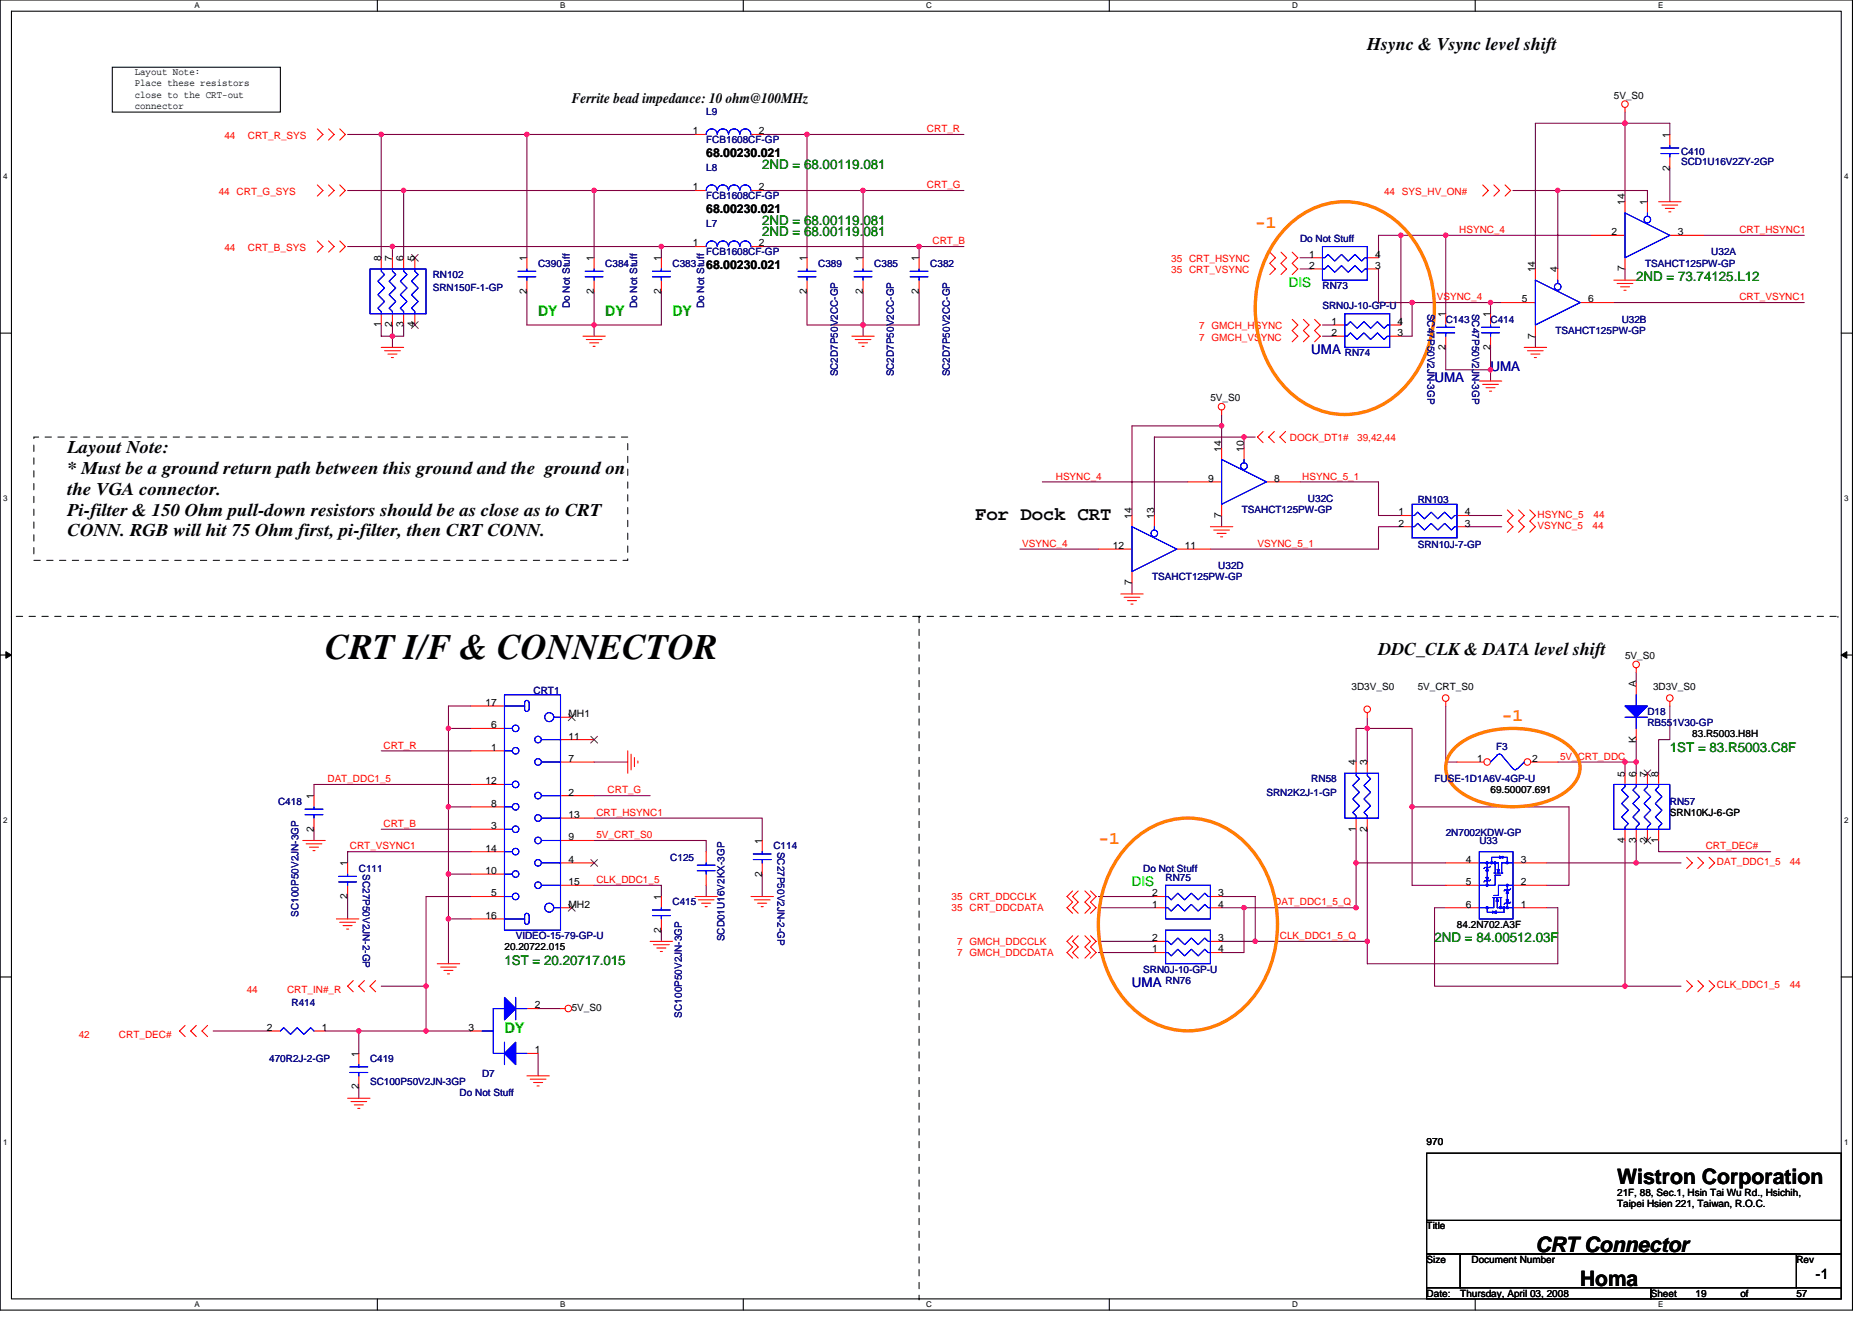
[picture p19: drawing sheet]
<svg xmlns="http://www.w3.org/2000/svg" width="297mm" height="210mm" viewBox="0 0 297 210" stroke-linecap="round" stroke-linejoin="round" font-family="sans-serif">
<defs><g id="words">
<text font-size="5.7" x="51.6" y="104.6">CRT I/F &amp; CONNECTOR</text>
<g font-size="3.4">
<text x="256.6" y="187.9">Wistron Corporation</text>
<text x="243.6" y="198.7">CRT Connector</text>
<text x="250.7" y="204">Homa</text>
</g>
<text font-size="3" x="154.7" y="82.5">For Dock CRT</text>
<g font-size="2.8">
<text x="217" y="7.9">Hsync &amp; Vsync level shift</text>
<text x="10.7" y="71.9">Layout Note:</text>
<text x="10.7" y="75.2">* Must be a ground return path between this ground and the ground on</text>
<text x="10.7" y="78.5">the VGA connector.</text>
<text x="10.7" y="81.8">Pi-filter &amp; 150 Ohm pull-down resistors should be as close as to CRT</text>
<text x="10.7" y="85.1">CONN. RGB will hit 75 Ohm first, pi-filter, then CRT CONN.</text>
<text x="218.7" y="103.9">DDC_CLK &amp; DATA level shift</text>
</g>
<g font-size="2.8" fill="#ff8000">
<text x="199.2" y="36.1">-1</text>
<text x="238.3" y="114.4">-1</text>
<text x="174.3" y="133.9">-1</text>
</g>
<g font-size="2.3">
<text x="90.7" y="16.3">Ferrite bead impedance: 10 ohm@100MHz</text>
<text x="288.1" y="203">-1</text>
</g>
<g font-size="2.3" fill="#0f0">
<text x="85.4" y="50.1">DY</text>
<text x="96.1" y="50.1">DY</text>
<text x="106.7" y="50.1">DY</text>
<text x="80" y="163.9">DY</text>
</g>
<g font-size="2.1" fill="#008000">
<text x="120.9" y="26.8">2ND = 68.00119.081</text>
<text x="120.9" y="35.7">2ND = 68.00119.081</text>
<text x="120.9" y="37.5">2ND = 68.00119.081</text>
<text x="259.6" y="44.6">2ND = 73.74125.L12</text>
<text x="265" y="119.3">1ST = 83.R5003.C8F</text>
<text x="227.6" y="149.5">2ND = 84.00512.03F</text>
<text x="80" y="153">1ST = 20.20717.015</text>
</g>
<g font-size="2.1" fill="#0f0">
<text x="204.5" y="45.5">DIS</text>
<text x="179.6" y="140.6">DIS</text>
</g>
<g font-size="2.1" fill="#0000a0">
<text x="208.1" y="56.1">UMA</text>
<text x="236.5" y="58.8">UMA</text>
<text x="227.6" y="60.6">UMA</text>
<text x="179.6" y="156.6">UMA</text>
</g>
<g font-size="1.9">
<text x="112.1" y="24.9">68.00230.021</text>
<text x="112.1" y="33.8">68.00230.021</text>
<text x="112.1" y="42.7">68.00230.021</text>
</g>
<g font-size="1.6">
<text x="21.4" y="11.9">Layout Note:</text>
<text x="21.4" y="15.5">close to the CRT-out</text>
<text x="21.4" y="17.3">connector</text>
<text x="21.4" y="13.7">Place these resistors</text>
<text x="256.1" y="15.6">5V_S0</text>
<text x="109.9" y="21.3">1</text>
<text x="120.4" y="21.3">2</text>
<text x="264.9" y="21.9" transform="rotate(-90 264.9 21.9)">1</text>
<text x="264.9" y="27.1" transform="rotate(-90 264.9 27.1)">2</text>
<text x="109.9" y="30.2">1</text>
<text x="120.4" y="30.2">2</text>
<text x="257.8" y="32.5" transform="rotate(-90 257.8 32.5)">14</text>
<text x="261.4" y="32.5" transform="rotate(-90 261.4 32.5)">1</text>
<text x="60.5" y="41.4" transform="rotate(-90 60.5 41.4)">8</text>
<text x="62.2" y="41.4" transform="rotate(-90 62.2 41.4)">7</text>
<text x="64" y="41.4" transform="rotate(-90 64 41.4)">6</text>
<text x="65.8" y="41.4" transform="rotate(-90 65.8 41.4)">5</text>
<text x="83.6" y="41.4" transform="rotate(-90 83.6 41.4)">1</text>
<text x="94.3" y="41.4" transform="rotate(-90 94.3 41.4)">1</text>
<text x="104.9" y="41.4" transform="rotate(-90 104.9 41.4)">1</text>
<text x="109.9" y="39.1">1</text>
<text x="120.4" y="39.1">2</text>
<text x="128" y="41.4" transform="rotate(-90 128 41.4)">1</text>
<text x="136.9" y="41.4" transform="rotate(-90 136.9 41.4)">1</text>
<text x="145.8" y="41.4" transform="rotate(-90 145.8 41.4)">1</text>
<text x="207.7" y="40.9">1</text>
<text x="218.2" y="40.9">4</text>
<text x="255.7" y="37.3">2</text>
<text x="266.2" y="37.3">3</text>
<text x="83.6" y="46.6" transform="rotate(-90 83.6 46.6)">2</text>
<text x="94.3" y="46.6" transform="rotate(-90 94.3 46.6)">2</text>
<text x="104.9" y="46.6" transform="rotate(-90 104.9 46.6)">2</text>
<text x="128" y="46.6" transform="rotate(-90 128 46.6)">2</text>
<text x="136.9" y="46.6" transform="rotate(-90 136.9 46.6)">2</text>
<text x="145.8" y="46.6" transform="rotate(-90 145.8 46.6)">2</text>
<text x="207.7" y="42.7">2</text>
<text x="218.2" y="42.7">3</text>
<text x="241.5" y="48">5</text>
<text x="243.6" y="43.2" transform="rotate(-90 243.6 43.2)">14</text>
<text x="247.2" y="43.2" transform="rotate(-90 247.2 43.2)">4</text>
<text x="252" y="48">6</text>
<text x="257.8" y="43.1" transform="rotate(-90 257.8 43.1)">7</text>
<text x="60.5" y="51.9" transform="rotate(-90 60.5 51.9)">1</text>
<text x="62.2" y="51.9" transform="rotate(-90 62.2 51.9)">2</text>
<text x="64" y="51.9" transform="rotate(-90 64 51.9)">3</text>
<text x="65.8" y="51.9" transform="rotate(-90 65.8 51.9)">4</text>
<text x="211.3" y="51.5">1</text>
<text x="211.3" y="53.3">2</text>
<text x="221.8" y="53.3">3</text>
<text x="221.8" y="51.5">4</text>
<text x="229.4" y="50.3" transform="rotate(-90 229.4 50.3)">1</text>
<text x="236.5" y="50.3" transform="rotate(-90 236.5 50.3)">1</text>
<text x="243.6" y="53.7" transform="rotate(-90 243.6 53.7)">7</text>
<text x="229.4" y="55.5" transform="rotate(-90 229.4 55.5)">2</text>
<text x="236.5" y="55.5" transform="rotate(-90 236.5 55.5)">2</text>
<text x="192.1" y="63.6">5V_S0</text>
<text x="193.8" y="71.6" transform="rotate(-90 193.8 71.6)">14</text>
<text x="197.4" y="71.6" transform="rotate(-90 197.4 71.6)">10</text>
<text x="191.7" y="76.4">9</text>
<text x="202.2" y="76.4">8</text>
<text x="179.6" y="82.3" transform="rotate(-90 179.6 82.3)">14</text>
<text x="183.2" y="82.3" transform="rotate(-90 183.2 82.3)">13</text>
<text x="193.8" y="82.2" transform="rotate(-90 193.8 82.2)">7</text>
<text x="221.9" y="81.8">1</text>
<text x="221.9" y="83.5">2</text>
<text x="232.4" y="83.5">3</text>
<text x="232.4" y="81.8">4</text>
<text x="176.6" y="87.1">12</text>
<text x="188" y="87.1">11</text>
<text x="179.6" y="92.8" transform="rotate(-90 179.6 92.8)">7</text>
<text x="257.8" y="104.5">5V_S0</text>
<text x="77" y="112">17</text>
<text x="90.2" y="113.8">MH1</text>
<text x="214.5" y="109.5">3D3V_S0</text>
<text x="225" y="109.5">5V_CRT_S0</text>
<text x="259.6" y="109" transform="rotate(-90 259.6 109)">A</text>
<text x="262.3" y="109.5">3D3V_S0</text>
<text x="77.9" y="115.5">6</text>
<text x="77.9" y="119.1">1</text>
<text x="90.2" y="117.3">11</text>
<text x="259.6" y="117.9" transform="rotate(-90 259.6 117.9)">K</text>
<text x="268.5" y="117">83.R5003.H8H</text>
<text x="77" y="124.4">12</text>
<text x="90.2" y="120.9">7</text>
<text x="215.2" y="121.4" transform="rotate(-90 215.2 121.4)">4</text>
<text x="216.9" y="121.4" transform="rotate(-90 216.9 121.4)">3</text>
<text x="234.4" y="120.9">1</text>
<text x="236.5" y="125.9">69.50007.691</text>
<text x="243.1" y="120.9">2</text>
<text x="257.8" y="123.2" transform="rotate(-90 257.8 123.2)">5</text>
<text x="259.6" y="123.2" transform="rotate(-90 259.6 123.2)">6</text>
<text x="261.4" y="123.2" transform="rotate(-90 261.4 123.2)">7</text>
<text x="263.2" y="123.2" transform="rotate(-90 263.2 123.2)">8</text>
<text x="49.8" y="132" transform="rotate(-90 49.8 132)">2</text>
<text x="49.8" y="126.8" transform="rotate(-90 49.8 126.8)">1</text>
<text x="77.9" y="128">8</text>
<text x="77.9" y="131.6">3</text>
<text x="90.2" y="126.2">2</text>
<text x="90.2" y="129.8">13</text>
<text x="215.2" y="132" transform="rotate(-90 215.2 132)">1</text>
<text x="216.9" y="132" transform="rotate(-90 216.9 132)">2</text>
<text x="265" y="129.4">SRN10KJ-6-GP</text>
<text x="55.1" y="137.4" transform="rotate(-90 55.1 137.4)">1</text>
<text x="77" y="135.1">14</text>
<text x="90.2" y="133.3">9</text>
<text x="90.2" y="136.9">4</text>
<text x="120.9" y="133.9" transform="rotate(-90 120.9 133.9)">1</text>
<text x="232.6" y="136.9">4</text>
<text x="241.3" y="136.9">3</text>
<text x="257.8" y="133.7" transform="rotate(-90 257.8 133.7)">4</text>
<text x="259.6" y="133.7" transform="rotate(-90 259.6 133.7)">3</text>
<text x="261.4" y="133.7" transform="rotate(-90 261.4 133.7)">2</text>
<text x="263.2" y="133.7" transform="rotate(-90 263.2 133.7)">1</text>
<text x="55.1" y="142.6" transform="rotate(-90 55.1 142.6)">2</text>
<text x="77" y="138.7">10</text>
<text x="77.9" y="142.2">5</text>
<text x="90.2" y="144">MH2</text>
<text x="90.2" y="140.4">15</text>
<text x="104.9" y="142.8" transform="rotate(-90 104.9 142.8)">1</text>
<text x="120.9" y="139.1" transform="rotate(-90 120.9 139.1)">2</text>
<text x="182.8" y="144">1</text>
<text x="182.8" y="142.2">2</text>
<text x="193.3" y="142.2">3</text>
<text x="193.3" y="144">4</text>
<text x="232.6" y="140.4">5</text>
<text x="232.6" y="144">6</text>
<text x="241.3" y="144">1</text>
<text x="241.3" y="140.4">2</text>
<text x="77" y="145.8">16</text>
<text x="104.9" y="148" transform="rotate(-90 104.9 148)">2</text>
<text x="182.8" y="149.3">2</text>
<text x="193.3" y="149.3">3</text>
<text x="231.2" y="147.2">84.2N702.A3F</text>
<text x="80" y="150.8">20.20722.015</text>
<text x="182.8" y="151.1">1</text>
<text x="193.3" y="151.1">4</text>
<text x="84.9" y="160">2</text>
<text x="90.7" y="160.4">5V_S0</text>
<text x="42.4" y="163.6">2</text>
<text x="51.1" y="163.6">1</text>
<text x="56.9" y="167.7" transform="rotate(-90 56.9 167.7)">1</text>
<text x="74.4" y="163.6">3</text>
<text x="84.9" y="167.1">1</text>
<text x="56.9" y="172.8" transform="rotate(-90 56.9 172.8)">2</text>
<text x="226.4" y="181.7">970</text>
<text x="256.6" y="189.7">21F, 88, Sec.1, Hsin Tai Wu Rd., Hsichih,</text>
<text x="256.6" y="191.5">Taipei Hsien 221, Taiwan, R.O.C.</text>
<text x="226.4" y="195.1">Title</text>
<text x="226.4" y="200.4">Size</text>
<text x="233.5" y="200.4">Document Number</text>
<text x="285" y="200.4">Rev</text>
<text x="226.4" y="205.7">Date:</text>
<text x="231.7" y="205.7">Thursday, April 03, 2008</text>
<text x="261.9" y="205.7">Sheet</text>
<text x="269" y="205.7">19</text>
<text x="276.2" y="205.7">of</text>
<text x="285" y="205.7">57</text>
</g>
<g font-size="1.6" fill="#f00">
<text x="35.6" y="22">44</text>
<text x="39.3" y="22">CRT_R_SYS</text>
<text x="147.1" y="21">CRT_R</text>
<text x="147.1" y="29.9">CRT_G</text>
<text x="34.7" y="30.9">44 CRT_G_SYS</text>
<text x="219.6" y="30.9">44 SYS_HV_ON#</text>
<text x="35.6" y="39.8">44</text>
<text x="39.3" y="39.8">CRT_B_SYS</text>
<text x="148" y="38.8">CRT_B</text>
<text x="185.8" y="41.6">35 CRT_HSYNC</text>
<text x="231.5" y="37">HSYNC_4</text>
<text x="276" y="37">CRT_HSYNC1</text>
<text x="185.8" y="43.4">35 CRT_VSYNC</text>
<text x="228" y="47.6">VSYNC_4</text>
<text x="276" y="47.6">CRT_VSYNC1</text>
<text x="190.3" y="52.3">7 GMCH_HSYNC</text>
<text x="190.3" y="54">7 GMCH_VSYNC</text>
<text x="204.7" y="70">DOCK_DT1#</text>
<text x="215.3" y="70">39,42,44</text>
<text x="167.5" y="76.1">HSYNC_4</text>
<text x="206.6" y="76.1">HSYNC_5_1</text>
<text x="244" y="83.9">VSYNC_5</text>
<text x="244" y="82.1">HSYNC_5</text>
<text x="252.7" y="83.9">44</text>
<text x="252.9" y="82.1">44</text>
<text x="162.2" y="86.8">VSYNC_4</text>
<text x="199.5" y="86.8">VSYNC_5_1</text>
<text x="60.9" y="118.8">CRT_R</text>
<text x="52" y="124.1">DAT_DDC1_5</text>
<text x="96.4" y="125.9">CRT_G</text>
<text x="247.5" y="120.5">5V_CRT_DDC</text>
<text x="60.9" y="131.2">CRT_B</text>
<text x="94.6" y="129.4">CRT_HSYNC1</text>
<text x="55.5" y="134.8">CRT_VSYNC1</text>
<text x="94.6" y="133">5V_CRT_S0</text>
<text x="270.7" y="134.8">CRT_DEC#</text>
<text x="272.4" y="137.3">DAT_DDC1_5</text>
<text x="284" y="137.3">44</text>
<text x="94.6" y="140.1">CLK_DDC1_5</text>
<text x="151" y="142.8">35 CRT_DDCCLK</text>
<text x="202.2" y="143.7">DAT_DDC1_5_Q</text>
<text x="151" y="144.5">35 CRT_DDCDATA</text>
<text x="151.9" y="149.9">7 GMCH_DDCCLK</text>
<text x="203.1" y="149">CLK_DDC1_5_Q</text>
<text x="151.9" y="151.7">7 GMCH_DDCDATA</text>
<text x="39.2" y="157.5">44</text>
<text x="45.5" y="157.5">CRT_IN#_R</text>
<text x="272.4" y="156.8">CLK_DDC1_5</text>
<text x="284" y="156.8">44</text>
<text x="12.5" y="164.6">42</text>
<text x="18.9" y="164.6">CRT_DEC#</text>
</g>
<g font-size="1.6" fill="#000080">
<text x="112.1" y="18.3">L9</text>
<text x="112.1" y="22.8">FCB1608CF-GP</text>
<text x="112.1" y="27.2">L8</text>
<text x="266.7" y="24.5">C410</text>
<text x="266.7" y="26.1">SCD1U16V2ZY-2GP</text>
<text x="112.1" y="31.6">FCB1608CF-GP</text>
<text x="112.1" y="36.1">L7</text>
<text x="112.1" y="40.5">FCB1608CF-GP</text>
<text x="206.3" y="38.4">Do Not Stuff</text>
<text x="271.5" y="40.5">U32A</text>
<text x="68.7" y="44.1">RN102</text>
<text x="68.7" y="46.2">SRN150F-1-GP</text>
<text x="85.4" y="42.3">C390</text>
<text x="96.1" y="42.3">C384</text>
<text x="106.7" y="42.3">C383</text>
<text x="129.8" y="42.3">C389</text>
<text x="138.7" y="42.3">C385</text>
<text x="147.6" y="42.3">C382</text>
<text x="209.8" y="45.9">RN73</text>
<text x="261" y="42.3">TSAHCT125PW-GP</text>
<text x="90.4" y="48.9" transform="rotate(-90 90.4 48.9)">Do Not Stuff</text>
<text x="101.1" y="48.9" transform="rotate(-90 101.1 48.9)">Do Not Stuff</text>
<text x="111.8" y="48.9" transform="rotate(-90 111.8 48.9)">Do Not Stuff</text>
<text x="209.8" y="49.1">SRN0J-10-GP-U</text>
<text x="226.5" y="49.8" transform="rotate(90 226.5 49.8)">SC47P50V2JN-3GP</text>
<text x="229.4" y="51.2">C143</text>
<text x="233.6" y="49.8" transform="rotate(90 233.6 49.8)">SC47P50V2JN-3GP</text>
<text x="236.5" y="51.2">C414</text>
<text x="246.8" y="53">TSAHCT125PW-GP</text>
<text x="257.3" y="51.2">U32B</text>
<text x="132.9" y="59.7" transform="rotate(-90 132.9 59.7)">SC2D7P50V2CC-GP</text>
<text x="141.8" y="59.7" transform="rotate(-90 141.8 59.7)">SC2D7P50V2CC-GP</text>
<text x="150.7" y="59.7" transform="rotate(-90 150.7 59.7)">SC2D7P50V2CC-GP</text>
<text x="213.4" y="56.5">RN74</text>
<text x="197" y="81.4">TSAHCT125PW-GP</text>
<text x="207.5" y="79.7">U32C</text>
<text x="225" y="79.8">RN103</text>
<text x="225" y="86.9">SRN10J-7-GP</text>
<text x="182.8" y="92.1">TSAHCT125PW-GP</text>
<text x="193.3" y="90.3">U32D</text>
<text x="84.7" y="110">CRT1</text>
<text x="261.4" y="113.4">D18</text>
<text x="237.4" y="118.9">F3</text>
<text x="261.4" y="115.2">RB551V30-GP</text>
<text x="208.1" y="124.1">RN58</text>
<text x="227.6" y="124.1">FUSE-1D1A6V-4GP-U</text>
<text x="44.1" y="127.7">C418</text>
<text x="201" y="126.2">SRN2K2J-1-GP</text>
<text x="265" y="127.7">RN57</text>
<text x="106.4" y="136.5">C125</text>
<text x="122.7" y="134.8">C114</text>
<text x="123.4" y="135.1" transform="rotate(90 123.4 135.1)">SC27P50V2JN-2-GP</text>
<text x="229.4" y="132.6">2N7002KDW-GP</text>
<text x="234.7" y="133.9">U33</text>
<text x="56.9" y="138.3">C111</text>
<text x="57.6" y="138.7" transform="rotate(90 57.6 138.7)">SC27P50V2JN-2-GP</text>
<text x="106.7" y="143.7">C415</text>
<text x="181.4" y="138.3">Do Not Stuff</text>
<text x="185" y="139.7">RN75</text>
<text x="47.4" y="145.4" transform="rotate(-90 47.4 145.4)">SC100P50V2JN-3GP</text>
<text x="81.8" y="149">VIDEO-15-79-GP-U</text>
<text x="115" y="149.4" transform="rotate(-90 115 149.4)">SCD01U16V2KX-3GP</text>
<text x="181.4" y="154.3">SRN0J-10-GP-U</text>
<text x="46.3" y="159.7">R414</text>
<text x="108.2" y="161.4" transform="rotate(-90 108.2 161.4)">SC100P50V2JN-3GP</text>
<text x="185" y="156.1">RN76</text>
<text x="42.7" y="168.6">470R2J-2-GP</text>
<text x="58.7" y="168.6">C419</text>
<text x="58.7" y="172.1">SC100P50V2JN-3GP</text>
<text x="72.9" y="173.9">Do Not Stuff</text>
<text x="76.5" y="170.9">D7</text>
</g>
<g font-size="1.3">
<text x="30.8" y="1.3">A</text>
<text x="88.9" y="1.3">B</text>
<text x="147" y="1.3">C</text>
<text x="205" y="1.3">D</text>
<text x="263.1" y="1.3">E</text>
<text x=".5" y="28.4">4</text>
<text x="292.6" y="28.4">4</text>
<text x=".5" y="79.5">3</text>
<text x="292.6" y="79.5">3</text>
<text x=".5" y="130.6">2</text>
<text x="292.6" y="130.6">2</text>
<text x=".5" y="181.7">1</text>
<text x="292.6" y="181.7">1</text>
<text x="30.8" y="207.4">A</text>
<text x="88.9" y="207.4">B</text>
<text x="147" y="207.4">C</text>
<text x="205" y="207.4">D</text>
<text x="263.1" y="207.4">E</text>
</g>
</g></defs>
<path d="M0 0h293.9v207.9h-293.9zM1.8 1.8h290.4v204.3h-290.4z" fill="none" stroke="#000" stroke-width=".17"/>
<g fill="#fff">
<path d="M30.8 .2h.9v1.4h-.9z"/>
<path d="M30.8 206.3h.9v1.4h-.9z"/>
</g>
<path d="M59.9 0v1.8M59.9 206.1v1.8" fill="none" stroke="#000" stroke-width=".17"/>
<g fill="#fff">
<path d="M88.9 .2h.8v1.4h-.8z"/>
<path d="M88.9 206.3h.8v1.4h-.8z"/>
</g>
<path d="M117.9 0v1.8M117.9 206.1v1.8" fill="none" stroke="#000" stroke-width=".17"/>
<g fill="#fff">
<path d="M147 .2h.9v1.4h-.9z"/>
<path d="M147 206.3h.9v1.4h-.9z"/>
</g>
<path d="M176 0v1.8M176 206.1v1.8" fill="none" stroke="#000" stroke-width=".17"/>
<g fill="#fff">
<path d="M205 .2h.9v1.4h-.9z"/>
<path d="M205 206.3h.9v1.4h-.9z"/>
</g>
<path d="M234.1 0v1.8M234.1 206.1v1.8" fill="none" stroke="#000" stroke-width=".17"/>
<g fill="#fff">
<path d="M263.1 .2h.8v1.4h-.8z"/>
<path d="M263.1 206.3h.8v1.4h-.8z"/>
<path d="M.5 27.3h.7v1.4h-.7z"/>
<path d="M292.6 27.3h.7v1.4h-.7z"/>
<path d="M.5 78.4h.7v1.4h-.7z"/>
<path d="M292.6 78.4h.7v1.4h-.7z"/>
</g>
<path d="M0 52.9h1.8M292.2 52.9h1.7" fill="none" stroke="#000" stroke-width=".17"/>
<g fill="#fff">
<path d="M.5 129.5h.7v1.4h-.7z"/>
<path d="M292.6 129.5h.7v1.4h-.7z"/>
</g>
<path d="M0 103.9h1.8M292.2 103.9h1.7" fill="none" stroke="#000" stroke-width=".17"/>
<path d="M.9 103.4l.9 .5-.9 .5zM292.2 103.9l.8-.5v1z" fill="#000" stroke="#000" stroke-width=".16"/>
<g fill="#fff">
<path d="M.5 180.5h.7v1.4h-.7z"/>
<path d="M292.6 180.5h.7v1.4h-.7z"/>
</g>
<path d="M17.8 10.7h26.7v7.1h-26.7zM0 155h1.8M292.2 155h1.7M226.4 199h5.3v5.3h-5.3zM226.4 183h65.8v10.6h-65.8zM226.4 193.6h65.8v5.4h-65.8zM231.7 199h53.3v5.3h-53.3zM285 199h7.2v5.3h-7.2zM226.4 204.3h35.5v1.8h-35.5zM261.9 204.3h30.3v1.8h-30.3z" fill="none" stroke="#000" stroke-width=".17"/>
<g fill="none" stroke="#800040" stroke-width=".17">
<path d="M257.8 17.8v14.2M55.2 21.3h55.1M55.2 39.1h7.1v1.8M60.5 21.3v19.6M62.3 39.1h48M64 30.2v10.7M83.6 21.3v19.6M94.3 30.2v10.7M104.9 39.1v1.8M110.3 30.2h-55.1M120.9 21.3h32M120.9 39.1h32"/>
<path d="M128.1 21.3v19.6M136.9 30.2v10.7M145.8 39.1v1.8M152.9 30.2h-32M229.4 37.3v12.5M240.1 30.2h21.3v1.8M247.2 30.2v12.5M252.5 37.3h-30.2M265 21.3v-1.7h-21.4v23.1M265 26.7v5.3M270.3 37.3h16M60.5 51.6v1.7h3.5v-1.7"/>
<path d="M62.3 51.6v3.5M83.6 46.2v5.4h21.3v-5.4M94.3 46.2v7.1M128.1 46.2v5.4h17.7v-5.4M136.9 46.2v7.1M206.3 40.9h1.8M206.3 42.7h1.8M209.8 53.3h1.8M209.8 51.6h1.8M218.7 42.7v5.3h5.4v5.3h-1.8M218.7 40.9v-3.6h3.6v14.3M224.1 48h14.2"/>
<path d="M229.4 55.1v3.6h7.1M236.5 55.1v5.4M236.5 48v1.8M243.6 53.3v1.8M256.1 48h30.2M257.8 42.7v1.7M165.4 76.5h23.1M193.8 65.8v5.3M193.8 67.6h-14.2v14.2M197.4 69.3v1.8M199.2 69.3h-16v12.5M206.3 76.5h12.4v5.3h3.6"/>
<path d="M161.8 87.1h12.5M179.6 92.5v1.7M193.8 81.8v1.8M222.3 83.6h-3.6v3.5h-26.6M233 81.8h5.3M233 83.6h5.3M60.5 119.1h14.2M71.2 115.6h3.5M74.7 112h-3.5v40.9M217 113.8v7.1M229.4 112v8.9h1.8M259.6 106.7v1.8"/>
<path d="M259.6 117.3v5.4M265 112v5.3h-1.8v5.4M49.8 131.6v1.8M60.5 131.6h14.2M71.2 138.7h3.5M71.2 128h3.5M74.7 135.1h-19.5v1.8M74.7 124.5h-24.9v1.7M94.3 129.8h26.6v3.5M94.3 126.2h8.9M94.3 133.3h17.8v1.8M94.3 120.9h5.3"/>
<path d="M120.9 138.7v3.5M215.2 120.9v-5.3h8.9v12.4M215.2 131.6v12.4h-21.4M215.2 136.9h14.2M217 131.6v21.3h30.2v-8.9h-1.8M245.4 136.9h21.3M247.2 120.9h12.4M257.8 133.3v23.2M257.8 120.9v1.8M259.6 133.3v3.6M263.2 133.3v1.8h17.8M55.2 142.2v3.6"/>
<path d="M60.5 156.5h7.1M71.2 145.8h3.5M74.7 142.2h-7.1v21.4M94.3 140.5h10.6v1.7M104.9 147.6v1.8M112.1 140.5v1.7M174.3 149.4h8.9M174.3 144h8.9M174.3 142.2h8.9M174.3 151.1h8.9M193.8 149.4h23.2M193.8 142.2h5.4v7.2"/>
<path d="M197.4 144v7.1h-3.6M229.4 140.5h-5.3v-12.5h24.9v12.5h-3.6M229.4 144h-1.8v12.5h30.2M257.8 156.5h8.9M33.8 163.6h8.9M51.6 163.6h5.3v3.5M56.9 172.5v1.7M74.7 163.6h-17.8M85.4 167.1v3.6M85.4 160h3.5"/>
</g>
<g fill="#f0f" stroke="#f0f" stroke-width=".17">
<circle cx="104.9" cy="39.1" r=".35"/>
<circle cx="94.3" cy="30.2" r=".35"/>
<circle cx="83.6" cy="21.3" r=".35"/>
<circle cx="136.9" cy="30.2" r=".35"/>
<circle cx="128" cy="21.3" r=".35"/>
<circle cx="145.8" cy="39.1" r=".35"/>
<circle cx="62.3" cy="53.3" r=".35"/>
<circle cx="136.9" cy="51.5" r=".35"/>
<circle cx="94.3" cy="51.5" r=".35"/>
<circle cx="257.8" cy="156.5" r=".35"/>
<circle cx="259.6" cy="136.9" r=".35"/>
<circle cx="64" cy="30.2" r=".35"/>
<circle cx="60.5" cy="21.3" r=".35"/>
<circle cx="257.8" cy="19.5" r=".35"/>
<circle cx="229.4" cy="37.3" r=".35"/>
<circle cx="236.5" cy="48" r=".35"/>
<circle cx="224.1" cy="48" r=".35"/>
<circle cx="236.5" cy="58.7" r=".35"/>
<circle cx="222.3" cy="37.3" r=".35"/>
<circle cx="216.9" cy="149.3" r=".35"/>
<circle cx="215.2" cy="136.9" r=".35"/>
<circle cx="216.9" cy="115.6" r=".35"/>
<circle cx="247.2" cy="30.2" r=".35"/>
<circle cx="62.3" cy="39.1" r=".35"/>
<circle cx="199.2" cy="149.3" r=".35"/>
<circle cx="215.2" cy="144" r=".35"/>
<circle cx="224.1" cy="128" r=".35"/>
<circle cx="259.6" cy="120.9" r=".35"/>
<circle cx="257.8" cy="120.9" r=".35"/>
<circle cx="197.4" cy="69.3" r=".35"/>
<circle cx="193.8" cy="67.6" r=".35"/>
<circle cx="71.1" cy="138.7" r=".35"/>
<circle cx="71.1" cy="128" r=".35"/>
<circle cx="71.1" cy="145.8" r=".35"/>
<circle cx="56.9" cy="163.6" r=".35"/>
<circle cx="67.6" cy="163.6" r=".35"/>
<circle cx="67.6" cy="156.5" r=".35"/>
<circle cx="71.1" cy="115.6" r=".35"/>
<circle cx="197.4" cy="144" r=".35"/>
</g>
<g fill="none" stroke="#f00" stroke-width=".17">
<path d="M257.8 17.1v.7M50.4 38.2l.8 .9-.8 .9M50.4 29.3l.8 .9-.8 .9M50.4 20.4l.8 .9-.8 .9M52.1 38.2l.9 .9-.9 .9M52.1 29.3l.9 .9-.9 .9M52.1 20.4l.9 .9-.9 .9M53.9 38.2l.9 .9-.9 .9M53.9 29.3l.9 .9-.9 .9M53.9 20.4l.9 .9-.9 .9M235.3 29.3l.9 .9-.9 .9M237 29.3l.9 .9-.9 .9"/>
<path d="M238.8 29.3l.9 .9-.9 .9M263.2 32h3.5M263.7 32.5h2.5M264.2 33.1h1.5M264.8 33.6h.3M60.5 55.1h3.5M61 55.6h2.5M61.5 56.2h1.5M62.1 56.7h.3M92.5 53.3h3.6M93 53.9h2.5M93.6 54.4h1.4"/>
<path d="M94.1 54.9h.3M135.2 53.3h3.5M135.7 53.9h2.5M136.2 54.4h1.5M136.8 54.9h.3M201.5 40l.9 .9-.9 .9 .9 .9-.9 .9M203.3 40l.8 .9-.8 .9 .8 .9-.8 .9M205 50.7l.9 .9-.9 .9 .9 .8-.9 .9M205 40l.9 .9-.9 .9 .9 .9-.9 .9M206.8 50.7l.9 .9-.9 .9 .9 .8-.9 .9M208.6 50.7l.9 .9-.9 .9 .9 .8-.9 .9M238.3 48h5.3"/>
<path d="M241.8 55.1h3.6M242.4 55.6h2.5M242.9 56.2h1.4M243.5 56.7h.3M243.6 42.7v1.7M243.6 51.6v1.7M247.2 42.7v1.7M250.7 48h5.4M256.1 44.5h3.5M256.6 45h2.5M257.1 45.5h1.5M257.7 46.1h.3"/>
<path d="M193.8 65.1v.7M200.4 68.5l-.9 .8 .9 .9M202.2 68.5l-.9 .8 .9 .9M204 68.5l-.9 .8 .9 .9M234.7 60.5h3.6M235.3 61h2.5M235.8 61.5h1.4M236.3 62.1h.4M174.3 87.1h5.3M177.8 94.2h3.6M178.4 94.8h2.5M178.9 95.3h1.4"/>
<path d="M179.4 95.8h.4M179.6 81.8v1.8M179.6 90.7v1.8M183.2 81.8v1.8M186.7 87.1h5.4M192.1 83.6h3.5M192.6 84.1h2.5M193.1 84.6h1.5M193.7 85.2h.3M239.2 80.9l.9 .9-.9 .9 .9 .9-.9 .9M241 80.9l.8 .9-.8 .9 .8 .9-.8 .9M242.7 80.9l.9 .9-.9 .9 .9 .9-.9 .9"/>
<path d="M99.6 119.1v3.6M100.1 119.7v2.5M217 113.1v.7M229.4 111.3v.7M259.6 106v.7M265 111.3v.7M48 133.3h3.6M48.6 133.9h2.5M49.1 134.4h1.4M49.7 135h.3M100.7 120.2v1.4M101.2 120.7v.4"/>
<path d="M120.9 133.4v1.7M120.9 136.9v1.8M267.6 136l.9 .9-.9 .9M269.4 136l.9 .9-.9 .9M271.2 136l.9 .9-.9 .9M53.4 145.8h3.5M53.9 146.3h2.5M54.4 146.9h1.5M55 147.4h.3M56 155.6l-.8 .9 .8 .9M57.8 155.6l-.9 .9 .9 .9M59.6 155.6l-.9 .9 .9 .9"/>
<path d="M69.4 152.9h3.5M69.9 153.4h2.5M70.4 154h1.5M71 154.5h.3M103.2 149.4h3.5M103.7 149.9h2.5M104.2 150.4h1.5M104.8 151h.3M110.3 142.2h3.5M110.8 142.8h2.5M111.3 143.3h1.5M111.9 143.8h.3"/>
<path d="M119.2 142.2h3.5M119.7 142.8h2.5M120.2 143.3h1.5M120.8 143.8h.3M170.2 141.4l-.9 .8 .9 .9-.9 .9 .9 .9M170.2 148.5l-.9 .9 .9 .8-.9 .9 .9 .9M171.1 141.4l-.9 .8 .9 .9-.9 .9 .9 .9M171.1 148.5l-.9 .9 .9 .8-.9 .9 .9 .9M172.1 141.4l.9 .8-.9 .9 .9 .9-.9 .9M172.1 148.5l.9 .9-.9 .8 .9 .9-.9 .9M173 141.4l.9 .8-.9 .9 .9 .9-.9 .9M173 148.5l.9 .9-.9 .8 .9 .9-.9 .9"/>
<path d="M267.6 155.6l.9 .9-.9 .9M269.4 155.6l.9 .9-.9 .9M271.2 155.6l.9 .9-.9 .9M29.4 162.7l-.9 .9 .9 .9M31.2 162.7l-.9 .9 .9 .9M32.9 162.7l-.9 .9 .9 .9M55.2 174.2h3.5M55.7 174.8h2.5M56.2 175.3h1.5M56.8 175.9h.3M83.6 170.7h3.6M84.1 171.2h2.5"/>
<path d="M84.7 171.7h1.4M85.2 172.3h.4M88.9 160h.8"/>
<circle cx="257.8" cy="16.5" r=".52"/>
<circle cx="193.8" cy="64.5" r=".52"/>
<circle cx="216.9" cy="112.5" r=".52"/>
<circle cx="229.4" cy="110.8" r=".52"/>
<circle cx="259.6" cy="105.4" r=".52"/>
<circle cx="264.9" cy="110.8" r=".52"/>
<circle cx="90.2" cy="160" r=".52"/>
</g>
<path d="M5.4 69.3h94.2v19.6h-94.2zM1.8 97.8h.1M145.8 97.8h.1M145.8 97.8v108.3M145.8 97.8h-144M186.7 97.8h104.9M186.7 97.8h-40.9M291.6 97.8h.1M145.8 206.1h.1" fill="none" stroke="#000" stroke-width=".16" stroke-dasharray="1 1 1 1 1 1 1 1"/>
<path d="M204.3 35.9a12.6 12.6 0 0 1 19.1 1 19.1 19.1 0 0 1-1 25 12.6 12.6 0 0 1-19.1-1.1 19.2 19.2 0 0 1 0-23.9zM230.9 118.6a13.4 13.4 0 0 1 9.1-3 13.4 13.4 0 0 1 9.3 3 4.1 4.1 0 0 1 0 6.3 13.4 13.4 0 0 1-9.3 3.1 13.3 13.3 0 0 1-9.1-3.1 4.1 4.1 0 0 1 0-6.3zM179.4 133.6a12.6 12.6 0 0 1 19.1 1.1 19.1 19.1 0 0 1-1 25 12.6 12.6 0 0 1-19.1-1.1 19.2 19.2 0 0 1 0-23.9z" fill="none" stroke="#ff8000" stroke-width=".53"/>
<g fill="none" stroke="#00f" stroke-width=".17">
<path d="M243.6 44.4l7.1 3.6-7.1 3.6zM247.2 44.4v.6M179.6 83.6l7.1 3.5-7.1 3.6zM183.2 83.6v.5M119.5 135.5h2.9M119.5 136.4h2.9M120.9 135.1v.4M120.9 136.4v.5"/>
<circle cx="247.2" cy="45.5" r=".53"/>
<circle cx="183.2" cy="84.6" r=".53"/>
</g>
<circle cx="236" cy="120.9" r=".52" fill="#fff" stroke="#f00" stroke-width=".17"/>
<path d="M231.2 120.9h4.3" fill="none" stroke="#f00" stroke-width=".17"/>
<circle cx="242.4" cy="120.9" r=".52" fill="#fff" stroke="#f00" stroke-width=".17"/>
<g fill="none" stroke="#f00" stroke-width=".17">
<path d="M110.3 30.2h1.8M110.3 21.3h1.8M110.3 39.1h1.8M119.2 30.2h1.7M119.2 21.3h1.7M119.2 39.1h1.7M252.5 37.3h5.3M257.8 32v1.8M261.4 32v1.8M265 37.3h5.3M265 21.3v1.8M265 24.9v1.8"/>
<path d="M60.5 40.9v1.8M60.5 49.8v1.8M62.3 40.9v1.8M62.3 49.8v1.8M64 40.9v1.8M64 49.8v1.8M65.8 40.9v1.8M65.8 49.8v1.8M83.6 40.9v1.8M83.6 44.4v1.8M94.3 40.9v1.8M94.3 44.4v1.8"/>
<path d="M104.9 40.9v1.8M104.9 44.4v1.8M128.1 40.9v1.8M128.1 44.4v1.8M136.9 40.9v1.8M136.9 44.4v1.8M145.8 40.9v1.8M145.8 44.4v1.8M208.1 40.9h1.7M208.1 42.7h1.7M211.6 51.6h1.8M211.6 53.3h1.8"/>
<path d="M217 40.9h1.7M217 42.7h1.7M220.5 51.6h1.8M220.5 53.3h1.8M229.4 49.8v1.8M229.4 53.3v1.8M236.5 49.8v1.8M236.5 53.3v1.8M257.8 40.9v1.8M188.5 76.5h5.3M193.8 71.1v1.8M197.4 71.1v1.8"/>
<path d="M201 76.5h5.3M193.8 80v1.8M222.3 81.8h1.8M222.3 83.6h1.8M231.2 81.8h1.8M231.2 83.6h1.8M74.7 112h5.3M74.7 115.6h5.3M74.7 119.1h5.3M88.9 113.8h1.8M88.9 117.3h5.4M259.6 108.5v1.7"/>
<path d="M259.6 115.6v1.7M49.8 126.2v1.8M49.8 129.8v1.8M55.2 136.9v1.8M74.7 124.5h5.3M74.7 128h5.3M74.7 131.6h5.3M74.7 135.1h5.3M74.7 138.7h5.3M88.9 120.9h5.4M88.9 126.2h5.4M88.9 129.8h5.4"/>
<path d="M88.9 133.3h5.4M88.9 136.9h5.4M112.1 135.1v1.8M112.1 138.7v1.8M215.2 120.9v1.8M215.2 129.8v1.8M217 120.9v1.8M217 129.8v1.8M229.4 136.9h5.3M240.1 136.9h5.3M242.9 120.9h4.3M257.8 122.7v1.8"/>
<path d="M257.8 131.6v1.7M259.6 122.7v1.8M259.6 131.6v1.7M261.4 122.7v1.8M261.4 131.6v1.7M263.2 122.7v1.8M263.2 131.6v1.7M55.2 140.5v1.7M74.7 142.2h5.3M74.7 145.8h5.3M88.9 144h1.8M88.9 140.5h5.4"/>
<path d="M104.9 142.2v1.8M104.9 145.8v1.8M183.2 142.2h1.8M183.2 144h1.8M183.2 151.1h1.8M183.2 149.4h1.8M192.1 142.2h1.7M192.1 144h1.7M192.1 151.1h1.7M192.1 149.4h1.7M229.4 144h5.3M229.4 140.5h5.3"/>
<path d="M240.1 144h5.3M240.1 140.5h5.3M42.7 163.6h1.8M49.8 163.6h1.8M56.9 167.1v1.8M56.9 170.7v1.8M74.7 163.6h1.8M83.6 167.1h1.8M83.6 160h1.8"/>
</g>
<g fill="none" stroke="#00f" stroke-width=".17">
<path d="M112.1 30.2a.88 .88 0 0 1 .8-.9 .88 .88 0 0 1 .9 .9M112.1 21.3a.88 .88 0 0 1 .8-.9 .88 .88 0 0 1 .9 .9M112.1 39.1a.88 .88 0 0 1 .8-.9 .88 .88 0 0 1 .9 .9M113.8 30.2a.88 .88 0 0 1 .9-.9 .88 .88 0 0 1 .9 .9 .89 .89 0 0 1 .9-.9 .89 .89 0 0 1 .9 .9 .89 .89 0 0 1 .9-.9 .89 .89 0 0 1 .8 .9M113.8 21.3a.88 .88 0 0 1 .9-.9 .88 .88 0 0 1 .9 .9 .89 .89 0 0 1 .9-.9 .89 .89 0 0 1 .9 .9 .89 .89 0 0 1 .9-.9 .89 .89 0 0 1 .8 .9M113.8 39.1a.88 .88 0 0 1 .9-.9 .88 .88 0 0 1 .9 .9 .89 .89 0 0 1 .9-.9 .89 .89 0 0 1 .9 .9 .89 .89 0 0 1 .9-.9 .89 .89 0 0 1 .8 .9M209.8 39.1h7.2v5.3h-7.2zM257.8 33.8l7.2 3.5-7.2 3.6zM261.4 33.8v.5M263.5 23.5h2.9M263.5 24.4h2.9M265 23.1v.4"/>
<path d="M265 24.4v.5M58.7 42.7h8.9v7.1h-8.9zM60.5 42.7v.3l.5 .6-1 1 1 1.1-1 1.1 1 1-1 1.1 .5 .5v.4M62.3 42.7v.3l.5 .6-1.1 1 1.1 1.1-1.1 1.1 1.1 1-1.1 1.1 .6 .5v.4M64 42.7v.3l.6 .6-1.1 1 1.1 1.1-1.1 1.1 1.1 1-1.1 1.1 .5 .5v.4M65.8 42.7v.3l.6 .6-1.1 1 1.1 1.1-1.1 1.1 1.1 1-1.1 1.1 .5 .5v.4M82.2 43h2.8M82.2 43.9h2.8M83.6 42.7v.3M83.6 43.9v.5M92.9 43h2.8M92.9 43.9h2.8"/>
<path d="M94.3 42.7v.3M94.3 43.9v.5M103.5 43h2.9M103.5 43.9h2.9M104.9 42.7v.3M104.9 43.9v.5M126.6 43h2.9M126.6 43.9h2.9M128.1 42.7v.3M128.1 43.9v.5M135.5 43h2.9M135.5 43.9h2.9"/>
<path d="M136.9 42.7v.3M136.9 43.9v.5M144.4 43h2.9M144.4 43.9h2.9M145.8 42.7v.3M145.8 43.9v.5M209.8 40.9h.4l.5-.5 1.1 1 1.1-1 1 1 1.1-1 1.1 1 .5-.5h.4M209.8 42.7h.4l.5-.6 1.1 1.1 1.1-1.1 1 1.1 1.1-1.1 1.1 1.1 .5-.5h.4M213.4 49.8h7.1v5.3h-7.1zM213.4 51.6h.4l.5-.6 1 1.1 1.1-1.1 1.1 1.1 1.1-1.1 1 1.1 .6-.5h.3M213.4 53.3h.4l.5-.5 1 1.1 1.1-1.1 1.1 1.1 1.1-1.1 1 1.1 .6-.6h.3M228 51.9h2.8"/>
<path d="M228 52.8h2.8M229.4 51.6v.3M229.4 52.8v.5M235.1 51.9h2.8M235.1 52.8h2.8M236.5 51.6v.3M236.5 52.8v.5M193.8 72.9l7.2 3.6-7.2 3.5zM197.4 72.9v.5M224.1 80h7.1v5.3h-7.1zM224.1 81.8h.3l.6-.5 1 1 1.1-1 1.1 1 1-1 1.1 1 .5-.5h.4M224.1 83.6h.3l.6-.6 1 1.1 1.1-1.1 1.1 1.1 1-1.1 1.1 1.1 .5-.5h.4"/>
<path d="M80 110.2h8.9v37.4h-8.9zM80 112h3.2M80 115.6h1.3M80 119.1h1.3M83.9 111.5a.35 .35 0 0 0-.3-.4 .35 .35 0 0 0-.4 .4v1a.35 .35 0 0 0 .4 .4 .35 .35 0 0 0 .3-.4M84 111.5v1M85.9 117.3h3M87.9 113.8h1M237.5 119.8a.56 .56 0 0 1 .8 0M237.6 119.8l-1.1 1.1M238.3 119.8l1.8 2.2M257.8 113.8h3.6"/>
<path d="M259.6 110.2v1.8M259.6 113.8v1.8M48.4 128.4h2.8M48.4 129.3h2.8M49.8 128v.4M49.8 129.3v.5M53.7 139h2.9M53.7 139.9h2.9M55.2 138.7v.3M55.2 139.9v.6M80 124.5h1.3M80 128h1.3"/>
<path d="M80 131.6h1.3M80 135.1h1.3M80 138.7h1.3M85.9 120.9h3M85.9 126.2h3M85.9 129.8h3M85.9 133.3h3M85.9 136.9h3M110.6 137.3h2.9M110.6 138.2h2.9M112.1 136.9v.4M112.1 138.2v.5"/>
<path d="M213.4 122.7h5.3v7.1h-5.3zM215.2 122.7v.3l.5 .6-1.1 1 1.1 1.1-1.1 1.1 1.1 1-1.1 1.1 .6 .5v.4M217 122.7v.3l.5 .6-1.1 1 1.1 1.1-1.1 1.1 1.1 1-1.1 1.1 .6 .5v.4M234.7 135.1h5.4v10.7h-5.4zM234.7 136.9h3.1v1.6M236 136.9v.7l.2 .6h-.4l.2-.6M236 137.8v1.9l-.2-.5h.4l-.2 .5v.8M236.5 137.4l-.2 .2h-.7l-.1 .2M236.5 139.6l-.2 .1h-.7l-.1 .2M236.7 136.9v-.9h2.5v.9M237 138.5h.4M237.2 136.9v1.6"/>
<path d="M237.6 138h.3l-.1 .5zM237.6 138.5h.3M237.9 135.8l.6 .2-.6 .2zM238.1 138.9h-.9v1.6h-2.5M238.1 138.5h.4M238.5 135.8v.4M240.1 136.9h-1.8v1.6M240.1 121.9l.3 .2 .3-.2M241.8 120.9l-1 1.1M256.1 124.5h8.9v7.1h-8.9zM257.8 124.5v.3l-.5 .5 1.1 1.1-1.1 1.1 1.1 1-1.1 1.1 1.1 1.1-.6 .5v.4M259.6 124.5v.3l-.5 .5 1.1 1.1-1.1 1.1 1.1 1-1.1 1.1 1.1 1.1-.6 .5v.4"/>
<path d="M261.4 124.5v.3l-.5 .5 1 1.1-1 1.1 1 1-1 1.1 1 1.1-.5 .5v.4M263.2 124.5v.3l-.5 .5 1 1.1-1 1.1 1 1-1 1.1 1 1.1-.5 .5v.4M80 142.2h1.3M80 145.8h3.2M81.8 158.2v3.6M83.2 145.2a.35 .35 0 0 1 .4-.3 .35 .35 0 0 1 .3 .3M83.2 146.3a.35 .35 0 0 0 .4 .4 .35 .35 0 0 0 .3-.4M83.2 145.3v1M84 145.3v1M85.9 140.5h3M87.9 144h1M103.5 144.4h2.9"/>
<path d="M103.5 145.3h2.9M104.9 144v.4M104.9 145.3v.5M185 147.6h7.1v5.3h-7.1zM185 140.5h7.1v5.3h-7.1zM185 151.1h.3l.5 .6 1.1-1.1 1.1 1.1 1-1.1 1.1 1.1 1.1-1.1 .5 .5h.4M185 149.4h.3l.5 .5 1.1-1.1 1.1 1.1 1-1.1 1.1 1.1 1.1-1.1 .5 .6h.4M185 144h.3l.5 .5 1.1-1 1.1 1 1-1 1.1 1 1.1-1 .5 .5h.4M185 142.2h.3l.5 .6 1.1-1.1 1.1 1.1 1-1.1 1.1 1.1 1.1-1.1 .5 .5h.4M236 144v.7h2.7v-.7M236.9 144.5v.4M236.9 142.4h.3"/>
<path d="M236.9 144.7l.5-.2v.4zM237 142.4v1.6h-2.3M237.4 142.4h.4M237.6 142.4v1.6h2.5M237.6 142.4l.2 .6h-.4zM237.9 142.4h.4M238.1 142.4v1.6M239 142.8h.3l-.1 .5zM239.2 140.5v.7M239.2 141.4v2.6M239.2 141.2l.1 .5h-.3zM239.7 141l-.2 .2h-.7l-.1 .2"/>
<path d="M239.7 143.1l-.2 .2h-.7l-.1 .2M240.1 140.5h-2.3v1.6h-.8M44.5 163.6l.5-.6 1.1 1.1 1.1-1.1 1 1.1 1.1-1.1 .5 .6M55.5 169.3h2.9M55.5 170.2h2.9M56.9 168.9v.4M56.9 170.2v.5M76.5 163.6h1.8M80 165.4v3.5M80 160h-1.7v7.1h1.7M81.8 167.1h1.8M81.8 160h1.8"/>
<circle cx="261.4" cy="34.8" r=".53"/>
<circle cx="197.4" cy="74" r=".53"/>
<circle cx="81.8" cy="119.1" r=".52"/>
<circle cx="81.8" cy="115.6" r=".52"/>
<circle cx="85.4" cy="117.3" r=".52"/>
<circle cx="87.1" cy="113.8" r=".71"/>
<circle cx="81.8" cy="124.4" r=".52"/>
<circle cx="81.8" cy="131.6" r=".52"/>
<circle cx="81.8" cy="138.7" r=".52"/>
<circle cx="81.8" cy="135.1" r=".52"/>
<circle cx="81.8" cy="128" r=".52"/>
<circle cx="85.4" cy="136.9" r=".52"/>
<circle cx="85.4" cy="133.3" r=".52"/>
<circle cx="85.4" cy="120.9" r=".52"/>
<circle cx="85.4" cy="126.2" r=".52"/>
<circle cx="85.4" cy="129.8" r=".52"/>
<circle cx="81.8" cy="142.2" r=".52"/>
<circle cx="85.4" cy="140.5" r=".52"/>
<circle cx="87.1" cy="144" r=".71"/>
</g>
<g fill="none" stroke="#804000" stroke-width=".16">
<path d="M65.3 51l1.1 1.1M65.3 40.4l1.1 1M66.4 51l-1.1 1.1M66.4 40.4l-1.1 1M90.2 113.3l1.1 1M91.2 113.3l-1 1M93.7 116.8l1.1 1.1M94.8 116.8l-1.1 1.1M93.7 136.4l1.1 1.1M94.8 136.4l-1.1 1.1M260.9 132.8l1.1 1.1M260.9 122.2l1.1 1"/>
<path d="M261.9 132.8l-1 1.1M261.9 122.2l-1 1M90.2 143.5l1.1 1.1M91.2 143.5l-1 1.1"/>
</g>
<g fill="#00f" stroke="#00f" stroke-width=".17">
<path d="M257.8 112h3.6l-1.8 1.8z"/>
<path d="M80 167.1l1.8-1.7v3.5z"/>
<path d="M80 158.2l1.8 1.8-1.8 1.8z"/>
<path d="M239.1 143.9h.2v.2h-.2z" fill-rule="evenodd"/>
<path d="M238 143.9h.2v.2h-.2z" fill-rule="evenodd"/>
<path d="M235.8 143.9h.3v.2h-.3z" fill-rule="evenodd"/>
<path d="M239.1 136.8h.2v.2h-.2z" fill-rule="evenodd"/>
<path d="M237.1 136.8h.2v.2h-.2z" fill-rule="evenodd"/>
<path d="M236.6 136.8h.2v.2h-.2z" fill-rule="evenodd"/>
<path d="M235.8 136.8h.3v.2h-.3z" fill-rule="evenodd"/>
<path d="M238.5 143.9h.2v.2h-.2z" fill-rule="evenodd"/>
<path d="M235.8 140.3h.3v.3h-.3z" fill-rule="evenodd"/>
<path d="M239.1 140.3h.2v.3h-.2z" fill-rule="evenodd"/>
<path d="M239.1 143.9h.2v.2h-.2z" fill-rule="evenodd"/>
<path d="M238 143.9h.2v.2h-.2z" fill-rule="evenodd"/>
<path d="M235.8 143.9h.3v.2h-.3z" fill-rule="evenodd"/>
<path d="M239.1 136.8h.2v.2h-.2z" fill-rule="evenodd"/>
<path d="M237.1 136.8h.2v.2h-.2z" fill-rule="evenodd"/>
<path d="M236.6 136.8h.2v.2h-.2z" fill-rule="evenodd"/>
<path d="M235.8 136.8h.3v.2h-.3z" fill-rule="evenodd"/>
<path d="M238.5 143.9h.2v.2h-.2z" fill-rule="evenodd"/>
<path d="M235.8 140.3h.3v.3h-.3z" fill-rule="evenodd"/>
<path d="M239.1 140.3h.2v.3h-.2z" fill-rule="evenodd"/>
</g>
<g fill="#f0f" stroke="#f0f" stroke-width=".17">
<circle cx="104.9" cy="39.1" r=".35"/>
<circle cx="94.3" cy="30.2" r=".35"/>
<circle cx="83.6" cy="21.3" r=".35"/>
<circle cx="136.9" cy="30.2" r=".35"/>
<circle cx="128" cy="21.3" r=".35"/>
<circle cx="145.8" cy="39.1" r=".35"/>
<circle cx="62.3" cy="53.3" r=".35"/>
<circle cx="136.9" cy="51.5" r=".35"/>
<circle cx="94.3" cy="51.5" r=".35"/>
<circle cx="257.8" cy="156.5" r=".35"/>
<circle cx="259.6" cy="136.9" r=".35"/>
<circle cx="64" cy="30.2" r=".35"/>
<circle cx="60.5" cy="21.3" r=".35"/>
<circle cx="257.8" cy="19.5" r=".35"/>
<circle cx="229.4" cy="37.3" r=".35"/>
<circle cx="236.5" cy="48" r=".35"/>
<circle cx="224.1" cy="48" r=".35"/>
<circle cx="236.5" cy="58.7" r=".35"/>
<circle cx="222.3" cy="37.3" r=".35"/>
<circle cx="216.9" cy="149.3" r=".35"/>
<circle cx="215.2" cy="136.9" r=".35"/>
<circle cx="216.9" cy="115.6" r=".35"/>
<circle cx="247.2" cy="30.2" r=".35"/>
<circle cx="62.3" cy="39.1" r=".35"/>
<circle cx="199.2" cy="149.3" r=".35"/>
<circle cx="215.2" cy="144" r=".35"/>
<circle cx="224.1" cy="128" r=".35"/>
<circle cx="259.6" cy="120.9" r=".35"/>
<circle cx="257.8" cy="120.9" r=".35"/>
<circle cx="197.4" cy="69.3" r=".35"/>
<circle cx="193.8" cy="67.6" r=".35"/>
<circle cx="71.1" cy="138.7" r=".35"/>
<circle cx="71.1" cy="128" r=".35"/>
<circle cx="71.1" cy="145.8" r=".35"/>
<circle cx="56.9" cy="163.6" r=".35"/>
<circle cx="67.6" cy="163.6" r=".35"/>
<circle cx="67.6" cy="156.5" r=".35"/>
<circle cx="71.1" cy="115.6" r=".35"/>
<circle cx="197.4" cy="144" r=".35"/>
</g>
<use href="#words"/>
</svg>
